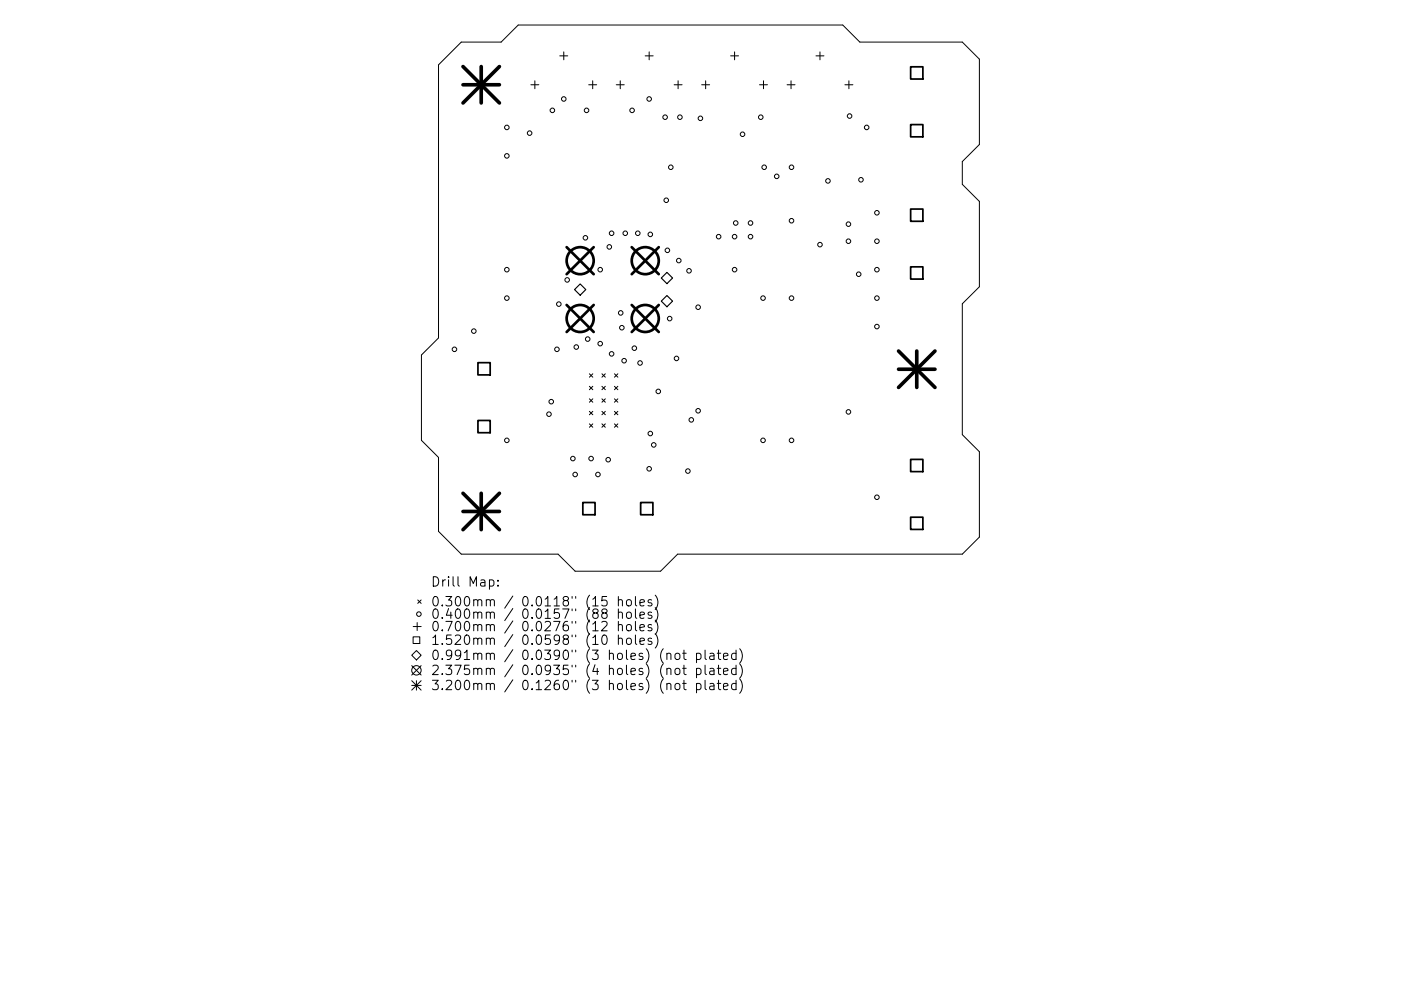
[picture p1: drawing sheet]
<svg xmlns="http://www.w3.org/2000/svg" width="297mm" height="210mm" viewBox="0 0 297 210" stroke-linecap="round" stroke-linejoin="round" font-family="sans-serif">
<defs><g id="words">
<g font-size="2.8">
<text x="91.3" y="124.5">Drill Map:</text>
<text x="91.3" y="128.7">0.300mm / 0.0118&quot; (15 holes)</text>
<text x="91.3" y="131.3">0.400mm / 0.0157&quot; (88 holes)</text>
<text x="91.3" y="133.9">0.700mm / 0.0276&quot; (12 holes)</text>
<text x="91.3" y="136.8">1.520mm / 0.0598&quot; (10 holes)</text>
<text x="91.3" y="140">0.991mm / 0.0390&quot; (3 holes) (not plated)</text>
<text x="91.3" y="143.2">2.375mm / 0.0935&quot; (4 holes) (not plated)</text>
<text x="91.3" y="146.4">3.200mm / 0.1260&quot; (3 holes) (not plated)</text>
</g>
</g></defs>
<g fill="none" stroke="#000" stroke-width=".21">
<path d="M97.8 8.9h8.5l3.6-3.6h68.8l3.6 3.6h21.7l3.7 3.7v18.1l-3.7 3.6v4.8l3.7 3.6v18.1l-3.7 3.7v27.7l3.7 3.6v18.1l-3.7 3.7h-60.3l-3.6 3.6h-18.2l-3.6-3.6h-20.5l-4.8-4.9v-15.7l-3.6-3.6v-18.1l3.6-3.6v-57.9zM112.6 18h1.6M113.4 17.1v1.7M118.7 11.9h1.7M119.5 11v1.7M124.8 18h1.7M125.7 17.1v1.7M130.7 18h1.6M131.5 17.1v1.7M136.8 11.9h1.7M137.6 11v1.7M142.9 18h1.7"/>
<path d="M143.8 17.1v1.7M148.8 18h1.7M149.6 17.1v1.7M154.9 11.9h1.7M155.7 11v1.7M161 18h1.7M161.9 17.1v1.7M166.9 18h1.7M167.7 17.1v1.7M173 11.9h1.7M173.9 11v1.7M179.1 18h1.7"/>
<path d="M180 17.1v1.7M125 79.3l.7 .7M125.7 79.3l-.7 .7M127.6 79.3l.7 .7M128.3 79.3l-.7 .7M130.3 79.3l.7 .7M131 79.3l-.7 .7M125 82l.7 .7M125 84.6l.7 .7M125 87.3l.7 .7M125 89.9l.7 .8M125.7 82l-.7 .7"/>
<path d="M125.7 84.6l-.7 .7M125.7 87.3l-.7 .7M125.7 89.9l-.7 .8M127.6 82l.7 .7M127.6 84.6l.7 .7M127.6 87.3l.7 .7M127.6 89.9l.7 .8M128.3 82l-.7 .7M128.3 84.6l-.7 .7M128.3 87.3l-.7 .7M128.3 89.9l-.7 .8M130.3 84.6l.7 .7"/>
<path d="M130.3 87.3l.7 .7M130.3 89.9l.7 .8M130.3 82l.7 .7M131 82l-.7 .7M131 87.3l-.7 .7M131 84.6l-.7 .7M131 89.9l-.7 .8M87.3 139l1-1 1 1-1 1zM87.6 135.1h1.4v1.4h-1.4zM87.6 132.9h1.7M88.4 132.1v1.7M88.6 127.3l.7 .7"/>
<path d="M89.3 127.3l-.7 .7M103.8 123.1l.5-.1 .4 .4v.6l-.2 .3h-.7M105.6 124.2v.2M105.6 123.1v.2M127.6 132l.3-.2 .6 .1a.54 .54 0 0 1 .1 .8l-1.1 1.1h1.2M127.8 134.9l.4-.2a1.25 1.25 0 0 1 0 2l-.3-.1-.2-.3-.1-.8zM128 130.1l-.4-.4 .1-.3 .3-.2 .5 .1 .2 .3-.1 .3-.8 .2-.2 .3v.4l.4 .4 .5-.1 .2-.3v-.4l-.4-.3M128.6 126.6h-.9l-.1 .9 .3-.2 .6 .1 .2 .3-.1 .7-.3 .2h-.4l-.3-.2M131.1 127.4l.3-.2 .5 .1 .1 1.3M131.1 130.1l.3-.2 .5 .1 .1 1.2M131.1 132.7l.3-.2 .5 .1 .1 1.2M131.1 135.6l.3-.2 .5 .1 .1 1.2"/>
<path d="M131.1 126.6v2M131.1 129.2v2M131.1 131.8v2M131.1 134.7v2M132.9 127.4l.3-.2a.54 .54 0 0 1 .7 .4l-.1 .8-.6 .2-.4-.4zM132.9 130.1l.3-.2 .6 .2 .1 .7-.2 .3-.5 .1-.3-.2zM132.9 132.7l.3-.2 .6 .2 .1 .8-.2 .2-.5 .1-.3-.2zM132.9 135.6l.3-.2 .6 .2 .1 .7-.2 .3-.5 .1-.3-.2zM134.7 126.6v1.7l.3 .3M134.7 129.2v1.7l.3 .3M134.7 131.8v1.8l.3 .2M134.7 134.7v1.7l.3 .3"/>
<path d="M135.7 127.9l.9-.2-.1-.4-.5-.1-.3 .3 .1 1h.7M135.7 130.5l.9-.2-.1-.3-.5-.1-.3 .2 .1 1h.7M135.7 133.2l.9-.2-.1-.4-.5-.1-.3 .3 .1 .9h.7M135.7 136.1l.9-.2-.1-.4-.5-.1-.3 .3 .1 .9h.7M138.2 127.3l-.5-.1-.3 .3 .1 .3 .7 .2v.5h-.8M138.2 130l-.5-.1-.3 .2 .1 .3 .7 .2v.5h-.8M138.2 132.6l-.5-.1-.3 .3 .1 .3 .7 .2v.4h-.8M138.2 135.5l-.5-.1-.3 .3 .1 .3 .7 .2v.4h-.8M138.9 126.3a2.29 2.29 0 0 1 0 3M138.9 128.9a2.29 2.29 0 0 1 0 3.1M138.9 131.6a2.29 2.29 0 0 1 0 3M138.9 134.4a2.29 2.29 0 0 1 0 3.1"/>
<path d="M141.4 138.8a.5 .5 0 0 1 .8 .1v1M143.2 138.8l.3-.2 .6 .2 .1 .7-.2 .3-.5 .1-.3-.2zM144.7 138.6h.8M145 137.9v1.7l.1 .2 .4 .1M147.7 138.7l.5-.1 .4 .4v.5l-.2 .3h-.7M147.7 138.6v2M149.5 137.9v1.7l.3 .3M150.5 138.7h.8l.1 1.2M151.4 139.1l-.7 .1a.39 .39 0 0 0-.3 .3 .39 .39 0 0 0 .3 .4l.7-.1M152.1 138.6h.7M152.3 137.9v1.7l.1 .2 .4 .1M153.4 139.3l.9-.2-.1-.4-.5-.1-.3 .3 .1 .9h.7"/>
<path d="M156.1 138.7l-.6-.1-.4 .4v.5l.2 .3h.8M156.1 137.9v2M156.8 137.6a2.29 2.29 0 0 1 0 3.1M87.3 141.2l2 2M87.3 144.4l2 2M87.3 145.4h2M88.3 144.4v2M89.3 141.2l-2 2M89.3 144.4l-2 2M141.4 142l.3-.2 .5 .1v1.2M141.4 145.2a.5 .5 0 0 1 .8 .1v1M143.2 142l.3-.2 .6 .2 .1 .7-.2 .3-.5 .1-.3-.2z"/>
<path d="M143.2 145.2l.3-.2 .6 .2 .1 .7-.2 .3-.5 .1-.3-.2zM144.7 141.8h.8M144.7 145h.8M145 141.1v1.7l.1 .2 .4 .1M145 144.3v1.7l.1 .2 .4 .1M147.7 141.9l.5-.1 .4 .4v.5l-.2 .3h-.7M147.7 145.1l.5-.1 .4 .4v.5l-.2 .3h-.7M147.7 141.8v2M147.7 145v2M149.5 141.1v1.7l.3 .3M149.5 144.3v1.7l.3 .3M150.5 141.9h.8l.1 1.2"/>
<path d="M150.5 145.1h.8l.1 1.2M151.4 142.3l-.7 .1a.39 .39 0 0 0-.3 .3 .39 .39 0 0 0 .3 .4l.7-.1M151.4 145.5l-.7 .1a.39 .39 0 0 0-.3 .3 .39 .39 0 0 0 .3 .4l.7-.1M152.1 141.8h.7M152.1 145h.7M152.3 141.1v1.7l.1 .2 .4 .1M152.3 144.3v1.7l.1 .2 .4 .1M153.4 142.5l.9-.2-.1-.4-.5-.1-.3 .3 .1 .9h.7M153.4 145.7l.9-.2-.1-.4-.5-.1-.3 .3 .1 .9h.7M156.1 141.9l-.6-.1-.4 .4v.5l.2 .3h.8M156.1 145.1l-.6-.1-.4 .4v.5l.2 .3h.8M156.1 141.1v2"/>
<path d="M156.1 144.3v2M156.8 140.8a2.29 2.29 0 0 1 0 3.1M156.8 144a2.29 2.29 0 0 1 0 3.1"/>
<circle cx="107.5" cy="27" r=".48"/>
<circle cx="107.5" cy="33.1" r=".48"/>
<circle cx="112.3" cy="28.2" r=".48"/>
<circle cx="117.1" cy="23.4" r=".48"/>
<circle cx="119.5" cy="21" r=".48"/>
<circle cx="124.4" cy="23.4" r=".48"/>
<circle cx="134" cy="23.4" r=".48"/>
<circle cx="137.6" cy="21" r=".48"/>
<circle cx="141" cy="24.9" r=".48"/>
<circle cx="142.2" cy="35.5" r=".48"/>
<circle cx="144.2" cy="24.9" r=".48"/>
<circle cx="148.5" cy="25.1" r=".48"/>
<circle cx="157.4" cy="28.5" r=".48"/>
<circle cx="161.3" cy="24.9" r=".48"/>
<circle cx="162" cy="35.5" r=".48"/>
<circle cx="164.7" cy="37.4" r=".48"/>
<circle cx="167.8" cy="35.5" r=".48"/>
<circle cx="175.5" cy="38.4" r=".48"/>
<circle cx="180.1" cy="24.6" r=".48"/>
<circle cx="182.5" cy="38.1" r=".48"/>
<circle cx="183.7" cy="27" r=".48"/>
<circle cx="107.5" cy="57.2" r=".48"/>
<circle cx="120.3" cy="59.4" r=".48"/>
<circle cx="124.1" cy="50.5" r=".48"/>
<circle cx="127.3" cy="57.2" r=".48"/>
<circle cx="129.2" cy="52.4" r=".48"/>
<circle cx="129.7" cy="49.5" r=".48"/>
<circle cx="132.6" cy="49.5" r=".48"/>
<circle cx="135.2" cy="49.5" r=".48"/>
<circle cx="137.9" cy="49.7" r=".48"/>
<circle cx="141.3" cy="42.5" r=".48"/>
<circle cx="141.5" cy="53.1" r=".48"/>
<circle cx="143.9" cy="55.3" r=".48"/>
<circle cx="146.1" cy="57.5" r=".48"/>
<circle cx="152.4" cy="50.2" r=".48"/>
<circle cx="155.7" cy="50.2" r=".48"/>
<circle cx="155.7" cy="57.2" r=".48"/>
<circle cx="156" cy="47.3" r=".48"/>
<circle cx="159.1" cy="47.3" r=".48"/>
<circle cx="159.1" cy="50.2" r=".48"/>
<circle cx="167.8" cy="46.8" r=".48"/>
<circle cx="173.9" cy="51.9" r=".48"/>
<circle cx="179.9" cy="51.2" r=".48"/>
<circle cx="179.9" cy="47.6" r=".48"/>
<circle cx="182.1" cy="58.2" r=".48"/>
<circle cx="185.9" cy="51.2" r=".48"/>
<circle cx="185.9" cy="57.2" r=".48"/>
<circle cx="185.9" cy="45.1" r=".48"/>
<circle cx="96.4" cy="74.1" r=".48"/>
<circle cx="100.5" cy="70.3" r=".48"/>
<circle cx="107.5" cy="63.3" r=".48"/>
<circle cx="118.1" cy="74.1" r=".48"/>
<circle cx="118.5" cy="64.5" r=".48"/>
<circle cx="122.2" cy="73.6" r=".48"/>
<circle cx="124.6" cy="71.9" r=".48"/>
<circle cx="127.3" cy="72.9" r=".48"/>
<circle cx="129.7" cy="75.1" r=".48"/>
<circle cx="131.6" cy="66.4" r=".48"/>
<circle cx="131.8" cy="69.5" r=".48"/>
<circle cx="132.3" cy="76.5" r=".48"/>
<circle cx="134.5" cy="73.9" r=".48"/>
<circle cx="135.7" cy="77" r=".48"/>
<circle cx="142" cy="67.6" r=".48"/>
<circle cx="143.4" cy="76" r=".48"/>
<circle cx="148" cy="65.2" r=".48"/>
<circle cx="161.8" cy="63.3" r=".48"/>
<circle cx="167.8" cy="63.3" r=".48"/>
<circle cx="185.9" cy="69.3" r=".48"/>
<circle cx="185.9" cy="63.3" r=".48"/>
<circle cx="107.5" cy="93.4" r=".48"/>
<circle cx="116.4" cy="87.9" r=".48"/>
<circle cx="116.9" cy="85.2" r=".48"/>
<circle cx="121.5" cy="97.3" r=".48"/>
<circle cx="125.3" cy="97.3" r=".48"/>
<circle cx="128.9" cy="97.5" r=".48"/>
<circle cx="137.6" cy="99.5" r=".48"/>
<circle cx="137.9" cy="92" r=".48"/>
<circle cx="138.6" cy="94.4" r=".48"/>
<circle cx="139.6" cy="83" r=".48"/>
<circle cx="145.8" cy="99.9" r=".48"/>
<circle cx="146.6" cy="89.1" r=".48"/>
<circle cx="148" cy="87.2" r=".48"/>
<circle cx="161.8" cy="93.4" r=".48"/>
<circle cx="167.8" cy="93.4" r=".48"/>
<circle cx="179.9" cy="87.4" r=".48"/>
<circle cx="121.9" cy="100.7" r=".48"/>
<circle cx="126.8" cy="100.7" r=".48"/>
<circle cx="185.9" cy="105.5" r=".48"/>
<circle cx="88.8" cy="130.3" r=".48"/>
<circle cx="88.3" cy="142.2" r="1"/>
</g>
<path d="M193.1 14.2h2.6v2.6h-2.6zM193.1 26.4h2.6v2.6h-2.6zM193.1 44.4h2.6v2.5h-2.6zM193.1 56.6h2.6v2.6h-2.6zM101.3 76.9h2.6v2.6h-2.6zM101.3 89.2h2.6v2.6h-2.6zM193.1 97.5h2.6v2.6h-2.6zM123.6 106.6h2.6v2.6h-2.6zM135.8 106.6h2.6v2.6h-2.6zM193.1 109.7h2.6v2.6h-2.6z" fill="none" stroke="#000" stroke-width=".37"/>
<path d="M140.2 59l1.2-1.2 1.2 1.2-1.2 1.2zM123 60.2l1.2 1.2-1.2 1.2-1.2-1.2zM140.2 63.9l1.2-1.2 1.2 1.2-1.2 1.2z" fill="none" stroke="#000" stroke-width=".24"/>
<g fill="none" stroke="#000" stroke-width=".57">
<path d="M120.1 52.4l5.8 5.8M125.9 52.4l-5.8 5.8M133.9 52.4l5.8 5.8M139.7 52.4l-5.8 5.8M120.1 64.7l5.8 5.7M125.9 64.7l-5.8 5.7M133.9 64.7l5.8 5.7M139.7 64.7l-5.8 5.7"/>
<circle cx="123" cy="55.3" r="2.87"/>
<circle cx="136.8" cy="55.3" r="2.87"/>
<circle cx="123" cy="67.6" r="2.87"/>
<circle cx="136.8" cy="67.6" r="2.87"/>
</g>
<path d="M98.2 14.1l7.7 7.7M98.2 18h7.7M102 14.1v7.7M105.9 14.1l-7.7 7.7M190.5 74.5l7.7 7.7M190.5 78.3h7.7M194.4 74.5v7.7M198.2 74.5l-7.7 7.7M98.2 104.7l7.7 7.7M98.2 108.5h7.7M102 104.7v7.7M105.9 104.7l-7.7 7.7" fill="none" stroke="#000" stroke-width=".77"/>
<use href="#words"/>
</svg>
